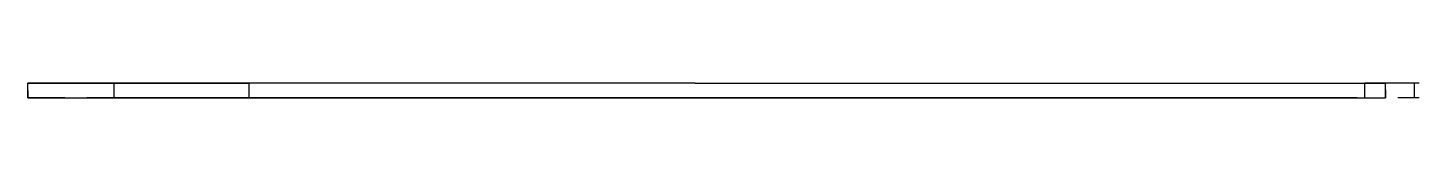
# Model space of a CAD drawing. Header units: millimetres. Extents: x -8253 to 34045, y -61360 to 6063.
# Drawn here: x 3150 to 7864, y -55150 to -55100 of the extents above; entities that cross this region are included whole.
import ezdxf

# ---------------------------------------------------------------- set-up
doc = ezdxf.new("R2010")
doc.units = ezdxf.units.MM
for name, color, linetype in [('S-TAGLIO-MURO', 7, 'Continuous'), ('S-TAGLIO-SOFF', 8, 'Continuous'), ('S-VISTA', 8, 'Continuous')]:
    doc.layers.add(name, color=color, linetype=linetype)

msp = doc.modelspace()

# ---------------------------------------------------------------- linework, layer by layer
at = {"layer": 'S-TAGLIO-MURO'}
for p, q in [((3257.4, -55150), (3150, -55150)), ((3257.4, -55150), (3350, -55150)), ((7654, -55150), (7550, -55150)), ((7654, -55150), (7718.3, -55150)), ((7718.3, -55150), (7750, -55150))]:
    msp.add_line(p, q, dxfattribs=at)
at = {"layer": 'S-TAGLIO-SOFF'}
for p, q in [((5411.3, -55100), (3150, -55100)), ((3150, -55124.6), (3150, -55100)), ((5411.3, -55100), (5903.6, -55100)), ((5903.6, -55100), (6099.5, -55100)), ((6099.5, -55100), (7179.5, -55100)), ((7179.5, -55100), (7409.2, -55100)), ((7409.2, -55100), (7415.5, -55100)), ((7415.5, -55100), (7718.3, -55100)), ((7718.3, -55100), (7750, -55100)), ((7750, -55123.1), (7750, -55100)), ((3150, -55124.6), (3150, -55150)), ((3275.6, -55150), (3150, -55150)), ((3275.6, -55150), (5903.6, -55150)), ((5903.6, -55150), (6099.5, -55150)), ((6099.5, -55150), (7409.2, -55150)), ((7409.2, -55150), (7415.5, -55150)), ((7415.5, -55150), (7718.3, -55150)), ((7718.3, -55150), (7750, -55150)), ((7750, -55123.1), (7750, -55150))]:
    msp.add_line(p, q, dxfattribs=at)
at = {"layer": 'S-VISTA'}
for p, q in [((3150, -55100), (3443, -55100)), ((3150, -55150), (3150, -55100)), ((3443, -55100), (3900, -55100)), ((3443, -55150), (3443, -55100)), ((3900, -55150), (3900, -55100)), ((7680, -55100), (7750, -55100)), ((7849, -55100), (7680, -55100)), ((7680, -55150), (7680, -55100)), ((7680, -55150), (7680, -55100)), ((7750, -55150), (7750, -55100)), ((7864.5, -55100), (7849, -55100)), ((7849, -55150), (7849, -55100)), ((3150, -55150), (3443, -55150)), ((3150, -55150), (3443, -55150)), ((3550, -55150), (3350, -55150)), ((3443, -55150), (3900, -55150)), ((3443, -55150), (5421, -55150)), ((5620, -55150), (3550, -55150)), ((5086, -55150), (3887, -55150)), ((4465, -55150), (5376, -55150)), ((5665, -55150), (4475, -55150)), ((5421, -55150), (5087, -55150)), ((5376, -55150), (5422, -55150)), ((5421, -55150), (5436, -55150)), ((5635, -55150), (5620, -55150)), ((5650, -55150), (6250, -55150)), ((6050, -55150), (5650, -55150)), ((6250, -55150), (6050, -55150)), ((6250, -55150), (7100, -55150)), ((7100, -55150), (6250, -55150)), ((7100, -55150), (7480, -55150)), ((7643, -55150), (7100, -55150)), ((7480, -55150), (7650, -55150)), ((7550, -55150), (7480, -55150)), ((7480, -55150), (7640, -55150)), ((7650, -55150), (7665, -55150)), ((7680, -55150), (7750, -55150)), ((7680, -55150), (7750, -55150)), ((7849, -55150), (7792.7, -55150)), ((7849, -55150), (7792.7, -55150)), ((7864.5, -55150), (7849, -55150)), ((7864.5, -55150), (7849, -55150))]:
    msp.add_line(p, q, dxfattribs=at)

doc.saveas('drawing.dxf')
